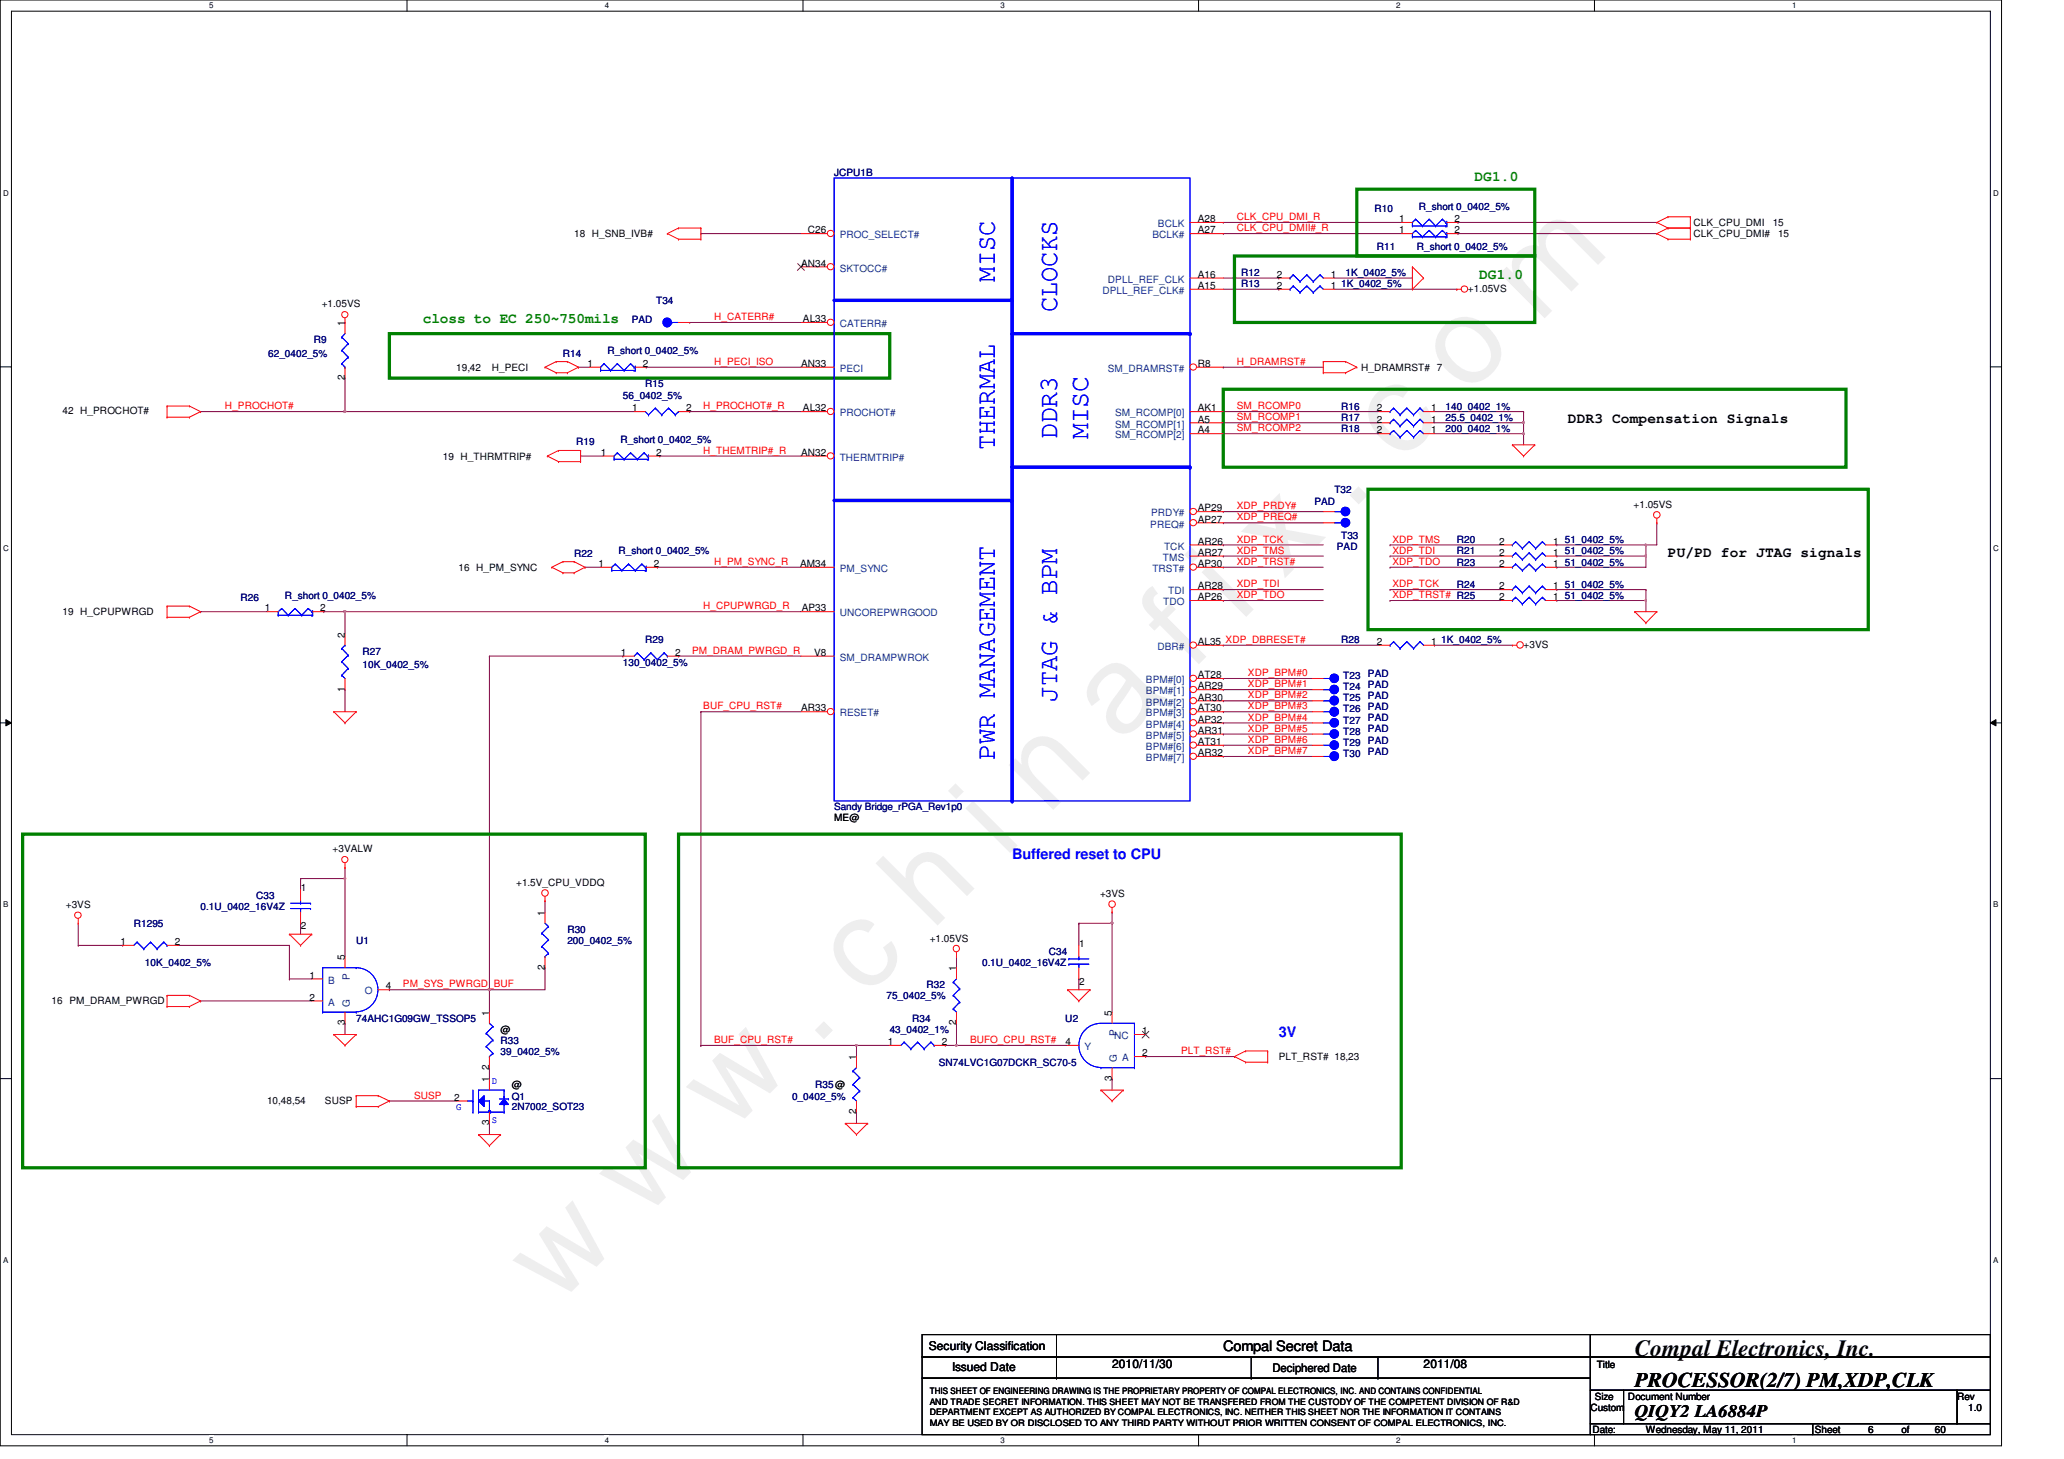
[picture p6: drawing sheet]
<svg xmlns="http://www.w3.org/2000/svg" width="297mm" height="210mm" viewBox="0 0 297 210" stroke-linecap="round" stroke-linejoin="round" font-family="sans-serif">
<defs><g id="words">
<text font-size="17.6" fill="#f0f" x="80.1" y="188" transform="rotate(-45 80.1 188)">w w w . c h i n a f i x . c o m</text>
<g font-size="3.8" fill="#00f">
<text x="143.2" y="40.5" transform="rotate(-90 143.2 40.5)">MISC</text>
<text x="152.1" y="45" transform="rotate(-90 152.1 45)">CLOCKS</text>
<text x="143.2" y="64.8" transform="rotate(-90 143.2 64.8)">THERMAL</text>
<text x="152.1" y="63.2" transform="rotate(-90 152.1 63.2)">DDR3</text>
<text x="156.6" y="63.2" transform="rotate(-90 156.6 63.2)">MISC</text>
<text x="152.1" y="101" transform="rotate(-90 152.1 101)">JTAG &amp; BPM</text>
<text x="143.2" y="109.3" transform="rotate(-90 143.2 109.3)">PWR MANAGEMENT</text>
</g>
<text font-size="3.3" x="235.3" y="195.1">Compal Electronics, Inc.</text>
<text font-size="3" x="235.3" y="199.5">PROCESSOR(2/7) PM,XDP,CLK</text>
<text font-size="2.5" x="235.3" y="203.9">QIQY2 LA6884P</text>
<g font-size="2.1" fill="#008000">
<text x="212.2" y="26">DG1.0</text>
<text x="212.9" y="40.1">DG1.0</text>
<text x="60.9" y="46.5">closs to EC 250~750mils</text>
</g>
<g font-size="2.1">
<text x="225.7" y="60.9">DDR3 Compensation Signals</text>
<text x="240" y="80.1">PU/PD for JTAG signals</text>
<text x="176" y="194.4">Compal Secret Data</text>
</g>
<g font-size="2.1" fill="#00f">
<text x="145.7" y="123.5">Buffered reset to CPU</text>
<text x="184" y="149.1">3V</text>
</g>
<g font-size="1.7">
<text x="133.7" y="194.3">Security Classification</text>
<text x="137" y="197.3">Issued Date</text>
<text x="160" y="196.8">2010/11/30</text>
<text x="183.1" y="197.4">Deciphered Date</text>
<text x="204.9" y="196.8">2011/08</text>
</g>
<g font-size="1.4" fill="#000080">
<text x="120" y="25.4">JCPU1B</text>
<text x="197.8" y="30.5">R10</text>
<text x="198.1" y="35.9">R11</text>
<text x="203.9" y="35.9">R_short 0_0402_5%</text>
<text x="204.2" y="30.2">R_short 0_0402_5%</text>
<text x="178.6" y="39.7">R12</text>
<text x="178.6" y="41.4">R13</text>
<text x="193" y="41.4">1K_0402_5%</text>
<text x="193.7" y="39.7">1K_0402_5%</text>
<text x="90.9" y="46.5">PAD</text>
<text x="94.4" y="43.8">T34</text>
<text x="38.6" y="51.3">62_0402_5%</text>
<text x="45.2" y="49.4">R9</text>
<text x="81" y="51.3">R14</text>
<text x="87.4" y="51">R_short 0_0402_5%</text>
<text x="89.7" y="57.4">56_0402_5%</text>
<text x="92.9" y="55.7">R15</text>
<text x="193" y="59">R16</text>
<text x="208" y="59">140_0402_1%</text>
<text x="82.9" y="64.1">R19</text>
<text x="89.3" y="63.7">R_short 0_0402_5%</text>
<text x="193" y="60.6">R17</text>
<text x="193" y="62.2">R18</text>
<text x="208" y="60.6">25.5_0402_1%</text>
<text x="208" y="62.2">200_0402_1%</text>
<text x="192" y="71">T32</text>
<text x="189.2" y="72.7">PAD</text>
<text x="193" y="77.5">T33</text>
<text x="82.6" y="80.1">R22</text>
<text x="89" y="79.7">R_short 0_0402_5%</text>
<text x="192.4" y="79.1">PAD</text>
<text x="209.7" y="78.2">R20</text>
<text x="209.7" y="81.4">R23</text>
<text x="209.7" y="79.7">R21</text>
<text x="225.2" y="78.2">51_0402_5%</text>
<text x="225.2" y="81.4">51_0402_5%</text>
<text x="225.2" y="79.7">51_0402_5%</text>
<text x="34.6" y="86.5">R26</text>
<text x="41" y="86.2">R_short 0_0402_5%</text>
<text x="209.7" y="84.6">R24</text>
<text x="225.2" y="84.6">51_0402_5%</text>
<text x="225.2" y="86.2">51_0402_5%</text>
<text x="52.2" y="94.2">R27</text>
<text x="89.7" y="95.7">130_0402_5%</text>
<text x="92.9" y="92.6">R29</text>
<text x="193" y="92.6">R28</text>
<text x="207.4" y="92.6">1K_0402_5%</text>
<text x="52.2" y="96.1">10K_0402_5%</text>
<text x="193.3" y="99.3">T24</text>
<text x="193.3" y="100.9">T25</text>
<text x="193.3" y="97.7">T23</text>
<text x="196.9" y="99">PAD</text>
<text x="196.9" y="100.6">PAD</text>
<text x="196.9" y="97.4">PAD</text>
<text x="193.3" y="104.1">T27</text>
<text x="193.3" y="107.3">T29</text>
<text x="193.3" y="102.5">T26</text>
<text x="193.3" y="105.7">T28</text>
<text x="196.9" y="103.8">PAD</text>
<text x="196.9" y="107">PAD</text>
<text x="196.9" y="102.2">PAD</text>
<text x="196.9" y="105.4">PAD</text>
<text x="193.3" y="108.9">T30</text>
<text x="196.9" y="108.6">PAD</text>
<text x="120" y="116.6">Sandy Bridge_rPGA_Rev1p0</text>
<text x="28.9" y="131">0.1U_0402_16V4Z</text>
<text x="36.9" y="129.4">C33</text>
<text x="19.3" y="133.4">R1295</text>
<text x="51.3" y="135.8">U1</text>
<text x="81.7" y="134.2">R30</text>
<text x="81.7" y="135.8">200_0402_5%</text>
<text x="150.9" y="137.4">C34</text>
<text x="20.9" y="139">10K_0402_5%</text>
<text x="127.6" y="143.8">75_0402_5%</text>
<text x="133.3" y="142.2">R32</text>
<text x="141.3" y="139">0.1U_0402_16V4Z</text>
<text x="51.3" y="147">74AHC1G09GW_TSSOP5</text>
<text x="128" y="148.6">43_0402_1%</text>
<text x="131.3" y="147">R34</text>
<text x="153.3" y="147">U2</text>
<text x="72" y="150.2">R33</text>
<text x="72" y="151.8">39_0402_5%</text>
<text x="135.1" y="153.4">SN74LVC1G07DCKR_SC70-5</text>
<text x="73.7" y="158.2">Q1</text>
<text x="73.7" y="159.8">2N7002_SOT23</text>
<text x="114" y="158.2">0_0402_5%</text>
<text x="117.3" y="156.6">R35@</text>
</g>
<g font-size="1.4">
<text x="82.6" y="34.2">18 H_SNB_IVB#</text>
<text x="116.3" y="33.6">C26</text>
<text x="172.4" y="33.6">A27</text>
<text x="172.4" y="32">A28</text>
<text x="201.4" y="32">1</text>
<text x="201.4" y="33.6">1</text>
<text x="209.3" y="32">2</text>
<text x="209.3" y="33.6">2</text>
<text x="243.7" y="34.2">CLK_CPU_DMI#</text>
<text x="243.7" y="32.6">CLK_CPU_DMI</text>
<text x="255.1" y="32.6">15</text>
<text x="255.9" y="34.2">15</text>
<text x="115.3" y="38.4">AN34</text>
<text x="172.4" y="41.6">A15</text>
<text x="172.4" y="40">A16</text>
<text x="183.8" y="40">2</text>
<text x="183.8" y="41.6">2</text>
<text x="191.5" y="40">1</text>
<text x="191.5" y="41.6">1</text>
<text x="211.3" y="42">+1.05VS</text>
<text x="46.3" y="44.2">+1.05VS</text>
<text x="49.6" y="46.9" transform="rotate(-90 49.6 46.9)">1</text>
<text x="115.6" y="46.4">AL33</text>
<text x="65.6" y="53.4">19,42</text>
<text x="70.8" y="53.4">H_PECI</text>
<text x="84.5" y="52.8">1</text>
<text x="92.5" y="52.8">2</text>
<text x="115.3" y="52.8">AN33</text>
<text x="172.4" y="52.8">R8</text>
<text x="195.9" y="53.4">H_DRAMRST# 7</text>
<text x="9" y="59.6">42 H_PROCHOT#</text>
<text x="49.6" y="54.7" transform="rotate(-90 49.6 54.7)">2</text>
<text x="91" y="59.2">1</text>
<text x="98.8" y="59.2">2</text>
<text x="115.6" y="59.2">AL32</text>
<text x="172.4" y="59.2">AK1</text>
<text x="198.1" y="59.2">2</text>
<text x="206" y="59.2">1</text>
<text x="86.5" y="65.6">1</text>
<text x="94.4" y="65.6">2</text>
<text x="115.3" y="65.6">AN32</text>
<text x="172.4" y="60.8">A5</text>
<text x="172.4" y="62.4">A4</text>
<text x="198.1" y="60.8">2</text>
<text x="198.1" y="62.4">2</text>
<text x="206" y="60.8">1</text>
<text x="206" y="62.4">1</text>
<text x="63.7" y="66.2">19 H_THRMTRIP#</text>
<text x="172.4" y="73.6">AP29</text>
<text x="172.4" y="75.2">AP27</text>
<text x="235.1" y="73.1">+1.05VS</text>
<text x="66" y="82.2">16 H_PM_SYNC</text>
<text x="86.1" y="81.6">1</text>
<text x="94.1" y="81.6">2</text>
<text x="115.1" y="81.6">AM34</text>
<text x="172.4" y="78.4">AR26</text>
<text x="172.4" y="80">AR27</text>
<text x="172.4" y="81.6">AP30</text>
<text x="215.8" y="78.4">2</text>
<text x="215.8" y="81.6">2</text>
<text x="215.8" y="80">2</text>
<text x="223.5" y="78.4">1</text>
<text x="223.5" y="81.6">1</text>
<text x="223.5" y="80">1</text>
<text x="9" y="88.4">19 H_CPUPWRGD</text>
<text x="38.1" y="88">1</text>
<text x="46.1" y="88">2</text>
<text x="115.4" y="88">AP33</text>
<text x="172.4" y="84.8">AR28</text>
<text x="172.4" y="86.4">AP26</text>
<text x="215.8" y="84.8">2</text>
<text x="215.8" y="86.4">2</text>
<text x="223.5" y="84.8">1</text>
<text x="223.5" y="86.4">1</text>
<text x="49.6" y="91.7" transform="rotate(-90 49.6 91.7)">2</text>
<text x="89.4" y="94.4">1</text>
<text x="97.1" y="94.4">2</text>
<text x="117.2" y="94.4">V8</text>
<text x="172.4" y="92.8">AL35 XDP_DBRESET#</text>
<text x="198.1" y="92.8">2</text>
<text x="206" y="92.8">1</text>
<text x="219.3" y="93.2">+3VS</text>
<text x="49.6" y="99.5" transform="rotate(-90 49.6 99.5)">1</text>
<text x="172.4" y="97.6">AT28</text>
<text x="172.4" y="99.2">AR29</text>
<text x="172.4" y="100.8">AR30</text>
<text x="115.3" y="102.4">AR33</text>
<text x="172.4" y="102.4">AT30</text>
<text x="172.4" y="104">AP32</text>
<text x="172.4" y="105.6">AR31</text>
<text x="172.4" y="107.2">AT31</text>
<text x="172.4" y="108.8">AR32</text>
<text x="120" y="118.2">ME@</text>
<text x="47.9" y="122.6">+3VALW</text>
<text x="9.5" y="130.6">+3VS</text>
<text x="43.3" y="128.2">1</text>
<text x="74.3" y="127.5">+1.5V_CPU_VDDQ</text>
<text x="78.4" y="131.7" transform="rotate(-90 78.4 131.7)">1</text>
<text x="158.3" y="129.1">+3VS</text>
<text x="17.4" y="136">1</text>
<text x="25.1" y="136">2</text>
<text x="43.3" y="133.7">2</text>
<text x="133.8" y="135.5">+1.05VS</text>
<text x="155.3" y="136.2">1</text>
<text x="44.5" y="140.8">1</text>
<text x="44.5" y="144">2</text>
<text x="49.6" y="138.1" transform="rotate(-90 49.6 138.1)">5</text>
<text x="55.5" y="142.4">4</text>
<text x="78.4" y="139.5" transform="rotate(-90 78.4 139.5)">2</text>
<text x="137.6" y="139.7" transform="rotate(-90 137.6 139.7)">1</text>
<text x="155.3" y="141.7">2</text>
<text x="7.4" y="144.4">16 PM_DRAM_PWRGD</text>
<text x="49.6" y="147.5" transform="rotate(-90 49.6 147.5)">3</text>
<text x="70.4" y="146.1" transform="rotate(-90 70.4 146.1)">1</text>
<text x="72" y="148.6">@</text>
<text x="137.6" y="147.5" transform="rotate(-90 137.6 147.5)">2</text>
<text x="160" y="146.1" transform="rotate(-90 160 146.1)">5</text>
<text x="164.4" y="148.8">1</text>
<text x="70.4" y="155.7" transform="rotate(-90 70.4 155.7)">1</text>
<text x="70.4" y="153.9" transform="rotate(-90 70.4 153.9)">2</text>
<text x="123.2" y="152.5" transform="rotate(-90 123.2 152.5)">1</text>
<text x="127.7" y="150.4">1</text>
<text x="135.5" y="150.4">2</text>
<text x="153.4" y="150.4">4</text>
<text x="160" y="155.5" transform="rotate(-90 160 155.5)">3</text>
<text x="164.4" y="152">2</text>
<text x="184" y="152.4">PLT_RST# 18,23</text>
<text x="38.4" y="158.8">10,48,54</text>
<text x="46.8" y="158.8">SUSP</text>
<text x="65.4" y="158.4">2</text>
<text x="70.4" y="161.9" transform="rotate(-90 70.4 161.9)">3</text>
<text x="73.7" y="156.6">@</text>
<text x="123.2" y="160.3" transform="rotate(-90 123.2 160.3)">2</text>
<text x="229.8" y="196.7">Title</text>
<text x="228.9" y="203">Custom</text>
<text x="229.5" y="201.4">Size</text>
<text x="234.3" y="201.4">Document Number</text>
<text x="281.7" y="201.4">Rev</text>
<text x="283.3" y="203">1.0</text>
<text x="229.2" y="206.2">Date:</text>
<text x="236.9" y="206.2">Wednesday, May 11, 2011</text>
<text x="261.2" y="206.2">Sheet</text>
<text x="268.9" y="206.2">6</text>
<text x="273.7" y="206.2">of</text>
<text x="278.4" y="206.2">60</text>
</g>
<g font-size="1.4" fill="#004080">
<text x="120.8" y="34.3">PROC_SELECT#</text>
<text x="165.8" y="34.3">BCLK#</text>
<text x="166.6" y="32.7">BCLK</text>
<text x="120.8" y="39.1">SKTOCC#</text>
<text x="159.5" y="40.7">DPLL_REF_CLK</text>
<text x="120.8" y="47.1">CATERR#</text>
<text x="158.6" y="42.3">DPLL_REF_CLK#</text>
<text x="120.8" y="53.5">PECI</text>
<text x="159.4" y="53.5">SM_DRAMRST#</text>
<text x="120.8" y="59.9">PROCHOT#</text>
<text x="160.5" y="59.9">SM_RCOMP[0]</text>
<text x="160.5" y="61.5">SM_RCOMP[1]</text>
<text x="160.5" y="63.1">SM_RCOMP[2]</text>
<text x="120.8" y="66.3">THERMTRIP#</text>
<text x="165.5" y="75.9">PREQ#</text>
<text x="165.7" y="74.3">PRDY#</text>
<text x="120.8" y="82.3">PM_SYNC</text>
<text x="165.8" y="82.3">TRST#</text>
<text x="167.4" y="80.7">TMS</text>
<text x="167.5" y="79.1">TCK</text>
<text x="120.8" y="88.7">UNCOREPWRGOOD</text>
<text x="167.4" y="87.1">TDO</text>
<text x="168.1" y="85.5">TDI</text>
<text x="120.8" y="95.1">SM_DRAMPWROK</text>
<text x="166.6" y="93.5">DBR#</text>
<text x="164.9" y="98.3">BPM#[0]</text>
<text x="164.9" y="99.9">BPM#[1]</text>
<text x="164.9" y="101.5">BPM#[2]</text>
<text x="120.8" y="103.1">RESET#</text>
<text x="164.9" y="103.1">BPM#[3]</text>
<text x="164.9" y="104.7">BPM#[4]</text>
<text x="164.9" y="106.3">BPM#[5]</text>
<text x="164.9" y="107.9">BPM#[6]</text>
<text x="164.9" y="109.5">BPM#[7]</text>
<text x="47.2" y="141.5">B</text>
<text x="50.3" y="141" transform="rotate(-90 50.3 141)">P</text>
<text x="52.5" y="143.1">O</text>
<text x="47.2" y="144.7">A</text>
<text x="50.3" y="144.8" transform="rotate(-90 50.3 144.8)">G</text>
<text x="160.3" y="149.5">NC</text>
<text x="160.7" y="149" transform="rotate(-90 160.7 149)">P</text>
<text x="156.1" y="151.1">Y</text>
<text x="160.7" y="152.8" transform="rotate(-90 160.7 152.8)">G</text>
<text x="161.5" y="152.7">A</text>
</g>
<g font-size="1.4" fill="#f00">
<text x="178" y="31.7">CLK_CPU_DMI_R</text>
<text x="178" y="33.3">CLK_CPU_DMII#_R</text>
<text x="102.8" y="46.1">H_CATERR#</text>
<text x="102.8" y="52.5">H_PECI_ISO</text>
<text x="178" y="52.5">H_DRAMRST#</text>
<text x="32.4" y="58.9">H_PROCHOT#</text>
<text x="101.2" y="58.9">H_PROCHOT#_R</text>
<text x="178" y="58.9">SM_RCOMP0</text>
<text x="101.2" y="65.3">H_THEMTRIP#_R</text>
<text x="178" y="62.1">SM_RCOMP2</text>
<text x="178" y="60.5">SM_RCOMP1</text>
<text x="178" y="74.9">XDP_PREQ#</text>
<text x="178" y="73.3">XDP_PRDY#</text>
<text x="102.8" y="81.3">H_PM_SYNC_R</text>
<text x="178" y="81.3">XDP_TRST#</text>
<text x="178" y="78.1">XDP_TCK</text>
<text x="178" y="79.7">XDP_TMS</text>
<text x="200.4" y="78.1">XDP_TMS</text>
<text x="200.4" y="79.7">XDP_TDI</text>
<text x="200.4" y="81.3">XDP_TDO</text>
<text x="101.2" y="87.7">H_CPUPWRGD_R</text>
<text x="178" y="86.1">XDP_TDO</text>
<text x="178" y="84.5">XDP_TDI</text>
<text x="200.4" y="84.5">XDP_TCK</text>
<text x="200.4" y="86.1">XDP_TRST# R25</text>
<text x="99.6" y="94.1">PM_DRAM_PWRGD_R</text>
<text x="179.6" y="98.9">XDP_BPM#1</text>
<text x="179.6" y="97.3">XDP_BPM#0</text>
<text x="179.6" y="100.5">XDP_BPM#2</text>
<text x="101.2" y="102.1">BUF_CPU_RST#</text>
<text x="179.6" y="103.7">XDP_BPM#4</text>
<text x="179.6" y="106.9">XDP_BPM#6</text>
<text x="179.6" y="102.1">XDP_BPM#3</text>
<text x="179.6" y="105.3">XDP_BPM#5</text>
<text x="179.6" y="108.5">XDP_BPM#7</text>
<text x="58" y="142.1">PM_SYS_PWRGD_BUF</text>
<text x="102.8" y="150.1">BUF_CPU_RST#</text>
<text x="139.6" y="150.1">BUFO_CPU_RST#</text>
<text x="170" y="151.7">PLT_RST#</text>
<text x="59.6" y="158.1">SUSP</text>
</g>
<g font-size="1.4" fill="#00f">
<text x="70.8" y="155.9">D</text>
<text x="65.6" y="159.8">G</text>
<text x="70.8" y="161.5">S</text>
</g>
<g font-size="1.3">
<text x="133.8" y="200.6">THIS SHEET OF ENGINEERING DRAWING IS THE PROPRIETARY PROPERTY OF COMPAL ELECTRONICS, INC. AND CONTAINS CONFIDENTIAL</text>
<text x="133.8" y="202.1">AND TRADE SECRET INFORMATION. THIS SHEET MAY NOT BE TRANSFERED FROM THE CUSTODY OF THE COMPETENT DIVISION OF R&amp;D</text>
<text x="133.8" y="203.6">DEPARTMENT EXCEPT AS AUTHORIZED BY COMPAL ELECTRONICS, INC. NEITHER THIS SHEET NOR THE INFORMATION IT CONTAINS</text>
<text x="133.8" y="205.1">MAY BE USED BY OR DISCLOSED TO ANY THIRD PARTY WITHOUT PRIOR WRITTEN CONSENT OF COMPAL ELECTRONICS, INC.</text>
</g>
<g font-size="1.1">
<text x="30.1" y="1.1">5</text>
<text x="87" y="1.1">4</text>
<text x="144" y="1.1">3</text>
<text x="200.9" y="1.1">2</text>
<text x="257.9" y="1.1">1</text>
<text x=".5" y="28.1">D</text>
<text x="286.9" y="28.1">D</text>
<text x=".5" y="79.3">C</text>
<text x="286.9" y="79.3">C</text>
<text x=".5" y="130.5">B</text>
<text x="286.9" y="130.5">B</text>
<text x=".5" y="181.7">A</text>
<text x="286.9" y="181.7">A</text>
<text x="30.1" y="207.5">5</text>
<text x="87" y="207.5">4</text>
<text x="144" y="207.5">3</text>
<text x="200.9" y="207.5">2</text>
<text x="257.9" y="207.5">1</text>
</g>
</g></defs>
<path d="M0 0h288.1v208h-288.1zM1.6 1.6h284.8v204.8h-284.8z" fill="none" stroke="#000" stroke-width=".14"/>
<g fill="#fff">
<path d="M30.1 .2h.6v1.2h-.6z"/>
<path d="M30.1 206.6h.6v1.2h-.6z"/>
</g>
<path d="M58.6 0v1.6M58.6 206.4v1.6" fill="none" stroke="#000" stroke-width=".14"/>
<g fill="#fff">
<path d="M87 .2h.6v1.2h-.6z"/>
<path d="M87 206.6h.6v1.2h-.6z"/>
</g>
<path d="M115.6 0v1.6M115.6 206.4v1.6" fill="none" stroke="#000" stroke-width=".14"/>
<g fill="#fff">
<path d="M144 .2h.6v1.2h-.6z"/>
<path d="M144 206.6h.6v1.2h-.6z"/>
</g>
<path d="M172.5 0v1.6M172.5 206.4v1.6" fill="none" stroke="#000" stroke-width=".14"/>
<g fill="#fff">
<path d="M200.9 .2h.6v1.2h-.6z"/>
<path d="M200.9 206.6h.6v1.2h-.6z"/>
</g>
<path d="M229.5 0v1.6M229.5 206.4v1.6" fill="none" stroke="#000" stroke-width=".14"/>
<g fill="#fff">
<path d="M257.9 .2h.6v1.2h-.6z"/>
<path d="M257.9 206.6h.6v1.2h-.6z"/>
<path d="M.5 27.2h.7v1.2h-.7z"/>
<path d="M286.9 27.2h.7v1.2h-.7z"/>
<path d="M.5 78.4h.7v1.1h-.7z"/>
<path d="M286.9 78.4h.7v1.1h-.7z"/>
</g>
<path d="M0 52.8h1.6M286.4 52.8h1.7" fill="none" stroke="#000" stroke-width=".14"/>
<g fill="#fff">
<path d="M.5 129.6h.7v1.2h-.7z"/>
<path d="M286.9 129.6h.7v1.2h-.7z"/>
</g>
<path d="M0 104h1.6M.8 103.5l.8 .5-.8 .4zM286.4 104l.8-.5v.9zM286.4 104h1.7" fill="none" stroke="#000" stroke-width=".14"/>
<path d="M.8 103.5l.8 .5-.8 .4zM286.4 104l.8-.5v.9z" fill="#000"/>
<g fill="#fff">
<path d="M.5 180.7h.7v1.2h-.7z"/>
<path d="M286.9 180.7h.7v1.2h-.7z"/>
</g>
<path d="M0 155.2h1.6M286.4 155.2h1.7" fill="none" stroke="#000" stroke-width=".14"/>
<path d="M49.6 126.4h.1M49.6 126.4v11.2M56 158.4h.1M56 158.4h9.7" fill="none" stroke="#800040" stroke-width=".14"/>
<path d="M49.5 126.3l.3 .1-.2 .1z" fill-rule="evenodd" fill="#f0f"/>
<path d="M49.5 126.3l.3 .1-.2 .1z" fill="none" stroke="#f0f" stroke-width=".14"/>
<g fill="none" stroke="#800040" stroke-width=".14">
<path d="M209.8 33.6h28.6M28.9 88h.1M28.9 88h9.5M49.6 88h.1M49.6 88h65.7M43.3 126.4h.1M43.3 132.8h.1M43.3 126.4v1.6M43.3 132.8v1.6M49.6 124.8h.1M49.6 124.8v1.6h-6.3M28.9 144h.1"/>
<path d="M28.9 144h16M41.6 140.8h.1M41.6 140.8h3.3M49.6 147.2h.1M49.6 147.2v1.6"/>
</g>
<path d="M49.5 87.9h.2v.2h-.2z" fill-rule="evenodd" fill="#f0f"/>
<path d="M49.5 87.9h.2v.2h-.2z" fill="none" stroke="#f0f" stroke-width=".14"/>
<path d="M49.6 59.2h.1M49.6 59.2h41.7M236.9 78.4h1.5" fill="none" stroke="#800040" stroke-width=".14"/>
<path d="M49.5 59.1h.2v.2h-.2z" fill-rule="evenodd" fill="#f0f"/>
<path d="M49.5 59.1h.2v.2h-.2z" fill="none" stroke="#f0f" stroke-width=".14"/>
<g fill="none" stroke="#800040" stroke-width=".14">
<path d="M209.8 32h28.6M28.9 59.2h.1M49.6 54.4h.1M49.6 54.4v4.8h-20.7M238.4 75.2h.1M238.4 75.2v3.2M46.6 88h.1M46.6 88h3M49.6 99.2h.1M49.6 88h.1M49.6 88v3.2M49.6 99.2v3.2"/>
<path d="M70.4 94.4v48h-14.4M100.9 102.4v48M11.3 136h.1M11.3 136h6.3M11.3 132.8v3.2M17.6 136h.1M25.6 136h16M41.6 136h.1M41.6 136v4.8M41.6 140.8h.1M56 142.4h.1"/>
</g>
<g fill="none" stroke="#f00" stroke-width=".14">
<path d="M238.4 33.6h.1M238.4 32h.1M238.4 33.6l1.6 .8M238.4 32l1.6 .8M240 34.4h.1M240 32.8h.1M240 31.2h.1M240 34.4h3.3M240 32.8l-1.6 .8M240 32.8h3.3M240 31.2l-1.6 .8M240 31.2h3.3"/>
<path d="M243.3 32.8h.1M243.3 34.4h.1M243.3 31.2h.1M243.3 31.2v3.2M24 58.4h.1M24 58.4v1.6M24 58.4h3.3M27.3 58.4h.1M27.3 58.4l1.6 .8M28.9 59.2h.1M28.9 59.2l-1.6 .8M49.6 46.4h.1"/>
<path d="M49.6 45.8v2.2M49.6 52.8v1.6M24 60h.1M24 60h3.3M27.3 60h.1M238.4 75.2h.1M238.4 74.6v.6M24 88.8h.1M24 87.2h.1M24 87.2v1.6M24 87.2h3.3M24 88.8h3.3"/>
<path d="M27.3 87.2h.1M27.3 88.8h.1M27.3 87.2l1.6 .8M28.9 88h.1M28.9 88l-1.6 .8M38.4 88h1.6M45 88h1.6M49.6 91.2v1.6M49.6 97.6v1.6M235.3 88h3.1M238.4 88h.1M238.4 88l-1.5 1.6"/>
<path d="M48 102.4h.1M48 102.4h3.3M48 102.4l1.6 1.6M49.6 104h.1M51.3 102.4h.1M51.3 102.4l-1.7 1.6M11.3 132.8h.1M11.3 132.2v.6M17.6 136h1.7M24 136h1.6M41.6 134.4h.1M41.6 134.4h3.3"/>
<path d="M41.6 134.4l1.7 1.6M43.3 136h.1M43.3 128v1.6M43.3 131.2v1.6M44.9 134.4h.1M44.9 134.4l-1.6 1.6M49.6 124.8h.1M49.6 124.2v.6M49.6 137.6v1.6M24 144.8h.1M24 143.2h.1M24 143.2h3.3"/>
<path d="M24 144.8h3.3M24 143.2v1.6M27.3 143.2h.1M27.3 144.8h.1M27.3 143.2l1.6 .8M28.9 144h.1M28.9 144l-1.6 .8M44.9 140.8h1.5M44.9 144h1.5M48 148.8h.1M48 148.8h3.3M48 148.8l1.6 1.6"/>
<path d="M49.6 150.4h.1M49.6 145.6v1.6M51.3 159.2h.1M51.3 157.6h.1M51.3 148.8h.1M51.3 157.6h3.1M51.3 159.2h3.1M51.3 157.6v1.6M51.3 148.8l-1.7 1.6M54.4 157.6h.1M54.4 159.2h.1M54.4 157.6l1.6 .8"/>
<path d="M54.4 142.4h1.6M56 158.4h.1M56 158.4l-1.6 .8M65.7 158.4h1.6"/>
<circle cx="49.6" cy="45.3" r=".45"/>
<circle cx="238.4" cy="74.1" r=".47"/>
<circle cx="11.2" cy="131.7" r=".46"/>
<circle cx="49.6" cy="123.7" r=".45"/>
</g>
<g fill="none" stroke="#000" stroke-width=".14">
<path d="M132.7 192h96.2v3.2h-96.2zM132.7 195.2h96.2v3.1h-96.2zM132.7 198.3h96.2v8.1h-96.2zM152 195.2h.1M152 198.3h.1M152 192v6.3M180.1 198.3h.1M180.1 195.2v3.1M198.3 198.3h.1M198.3 195.2v3.1M228.9 192h57.5v3.2h-57.5zM228.9 195.2h57.5v4.8h-57.5z"/>
<path d="M228.9 200h4.8v4.8h-4.8zM228.9 204.8h32v1.6h-32zM233.7 200h48v4.8h-48zM260.9 204.8h25.5v1.6h-25.5zM281.7 200h4.7v4.8h-4.7z"/>
</g>
<path d="M177.7 36.8h43.2v9.6h-43.2zM56 48h72v6.4h-72zM176 56h89.7v11.2h-89.7zM196.9 70.4h72v20.2h-72zM3.3 120h89.6v48h-89.6zM97.7 120h104v48h-104z" fill="none" stroke="#008000" stroke-width=".47"/>
<g fill="none" stroke="#00f" stroke-width=".14">
<path d="M120 25.6h51.3v89.6h-51.3zM49.2 48.5h.1M49.2 50.4h.1M49.2 52.3h.1M49.2 48.5l.9 .9M49.2 50.4l.9 1M49.2 52.3l.4 .5M49.6 52.8h.1M49.6 48l-.4 .5M50.1 49.4h.1M50.1 51.4h.1M50.1 49.4l-.9 1"/>
<path d="M50.1 51.4l-.9 .9M40 88.5h.1M40 88.5h4.9M40.5 87.5h.1M40.5 87.5l-.5 .5v.5M40.5 87.5l1 1M41.5 88.5h.1M42.5 87.5h.1M42.5 87.5l-1 1M42.5 87.5l.9 1M43.4 88.5h.1M44.4 87.5h.1"/>
<path d="M44.4 87.5l-1 1M44.4 87.5l.5 .5M44.9 88h.1M44.9 88.5h.1M45 88.5h.1M45 87.8v.7M49.2 97.1h.1M49.2 95.2h.1M49.2 93.3h.1M49.2 97.1l.4 .5M49.2 95.2l.9 1M49.2 93.3l.9 1"/>
<path d="M49.6 92.8h.1M49.6 92.8l-.4 .5M50.1 96.2h.1M50.1 94.3h.1M50.1 96.2l-.9 .9M50.1 94.3l-.9 .9M19.7 135.5h.1M19.7 135.5l-.4 .5M19.7 135.5l1 1M20.7 136.5h.1M21.7 135.5h.1M21.7 135.5l-1 1"/>
<path d="M21.7 135.5l.9 1M22.6 136.5h.1M23.6 135.5h.1M23.6 135.5l-1 1M23.6 135.5l.4 .5M24 136h.1M41.8 130.7h2.9M41.8 130h2.9M43.3 130h.1M43.3 130.7h.1M43.3 129.6v.4M43.3 130.7v.5"/>
<path d="M44.7 130.7h.1M44.7 130h.1M51.3 139.2h.1M51.3 139.2a3.2 3.2 0 0 1 3.1 3.2 3.2 3.2 0 0 1-3.1 3.2M51.3 139.2h-4.9v6.4M46.4 145.6h.1M46.4 145.6h4.9M51.3 145.6h.1M67.3 158.4h.8"/>
</g>
<path d="M145.7 25.6v89.6" fill="none" stroke="#00f" stroke-width=".47"/>
<path d="M49.5 126.3l.3 .1-.2 .1z" fill-rule="evenodd" fill="#f0f"/>
<path d="M49.5 126.3l.3 .1-.2 .1z" fill="none" stroke="#f0f" stroke-width=".14"/>
<path d="M49.5 87.9h.2v.2h-.2z" fill-rule="evenodd" fill="#f0f"/>
<path d="M49.5 87.9h.2v.2h-.2z" fill="none" stroke="#f0f" stroke-width=".14"/>
<path d="M49.5 59.1h.2v.2h-.2z" fill-rule="evenodd" fill="#f0f"/>
<path d="M49.5 59.1h.2v.2h-.2z" fill="none" stroke="#f0f" stroke-width=".14"/>
<use href="#words"/>
</svg>
